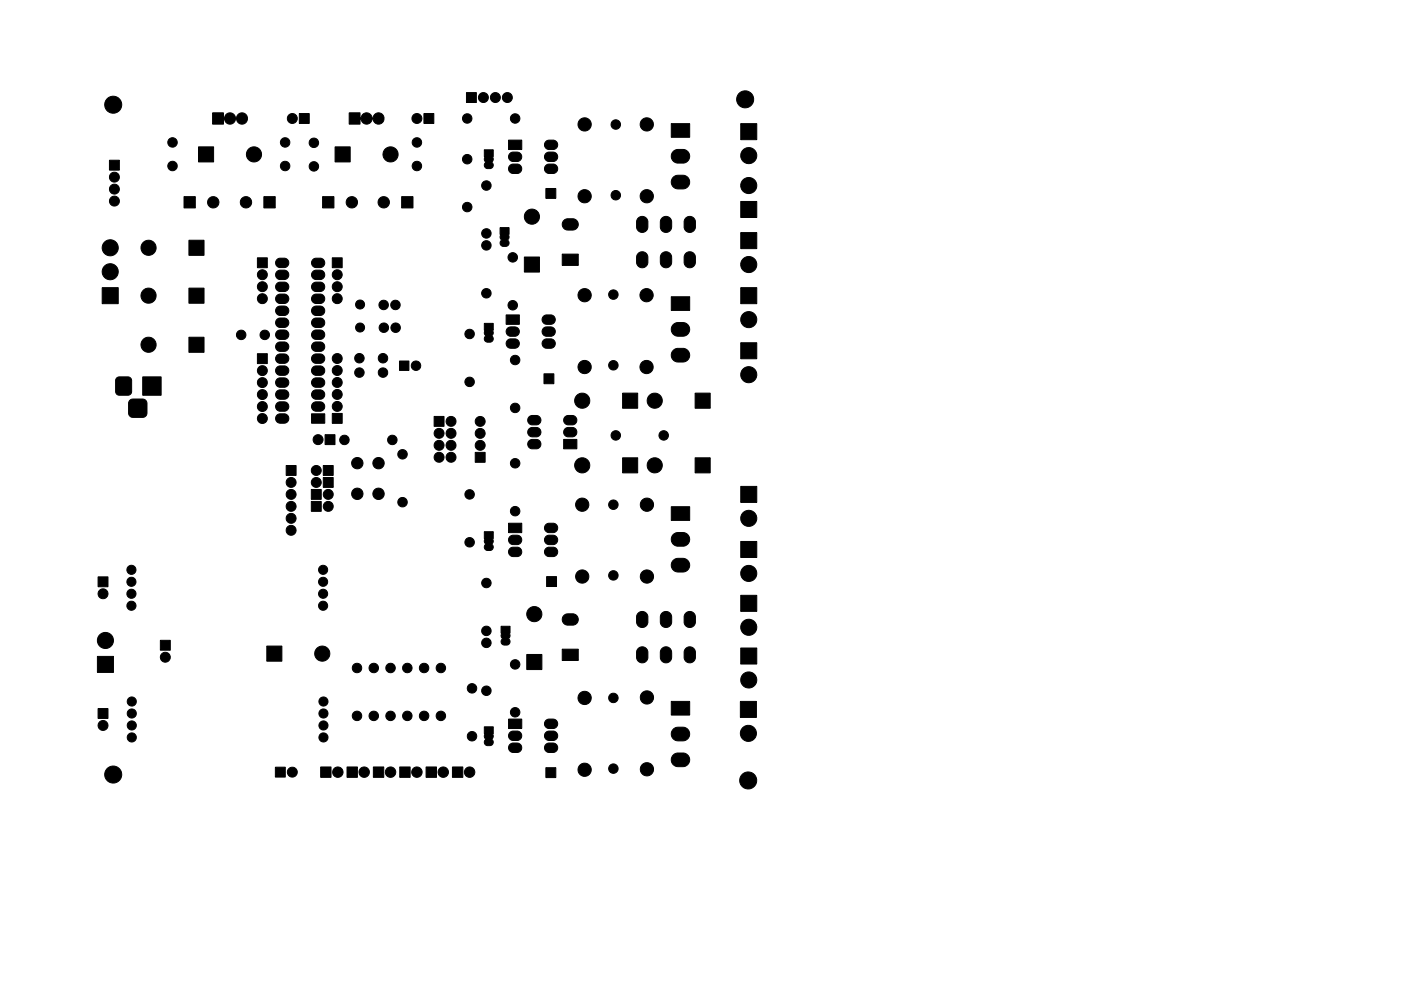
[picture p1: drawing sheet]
<svg xmlns="http://www.w3.org/2000/svg" width="297mm" height="210mm" viewBox="0 0 297 210" stroke-linecap="round" stroke-linejoin="round" font-family="sans-serif">
<g fill="#000" stroke="#000" stroke-width=".21">
<path d="M23.2 34h2.1v2.1h-2.1zM42.1 31.2h3.2v3.2h-3.2zM45.1 23.9h2.3v1l.1 .1a1.26 1.26 0 0 1 1.3-1.1 1.26 1.26 0 0 1 1.2 1.2h.1a1.18 1.18 0 0 1 1.5-1.2 1.18 1.18 0 0 1 .6 1.8 1.18 1.18 0 0 1-1.9 .1l-.3-.6a1.25 1.25 0 0 1-1.2 1.1 1.25 1.25 0 0 1-1.3-1l-.1 .1v.9h-2.3zM63.5 24.1h2.1v2.1h-2.1zM71 31.2h3.2v3.2h-3.2zM74 23.9h2.3v1l.2 .1a1.26 1.26 0 0 1 1.3-1.1 1.26 1.26 0 0 1 1.2 1.2 1.18 1.18 0 0 1 1.6-1.2 1.18 1.18 0 0 1 .6 1.8 1.18 1.18 0 0 1-1.9 .1l-.3-.6a1.25 1.25 0 0 1-1.3 1.1 1.25 1.25 0 0 1-1.2-1l-.2 .1v.9h-2.3zM89.9 24.1h2.1v2.1h-2.1zM98.9 19.6h2.1v2.1h-2.1zM102.7 31.8h1.9l-.1 1.5a.94 .94 0 0 1-.2 1.1 .75 .75 0 0 1 .3 .8 .75 .75 0 0 1-.7 .6h-.5a.86 .86 0 0 1-.5-1.5l-.2-.4zM108.1 35.1l.5-.3h1.1a1 1 0 0 1 .9 1 1 1 0 0 1-.9 1h-.9a1.01 1.01 0 0 1-.9-.6 1.01 1.01 0 0 1 .2-1.1zM108.1 32.6l.5-.3h1.1a1 1 0 0 1 .9 1 1 1 0 0 1-.9 1h-.9a1 1 0 0 1-.9-.7 1 1 0 0 1 .2-1zM107.8 29.7h2.8v2h-2.8z"/>
<path d="M115.7 35.1l.5-.3h1.1a1 1 0 0 1 .9 1 1 1 0 0 1-.9 1h-.9a1.01 1.01 0 0 1-.9-.6 1.01 1.01 0 0 1 .2-1.1zM115.7 32.6l.5-.3h1.1a1 1 0 0 1 .9 1 1 1 0 0 1-.9 1h-.9a1 1 0 0 1-.9-.7 1 1 0 0 1 .2-1zM115.7 30l.5-.3h1.1a1 1 0 0 1 .9 1 1 1 0 0 1-.9 1h-.9a1.01 1.01 0 0 1-.9-.6 1.01 1.01 0 0 1 .2-1.1zM142.7 37.6l.8-.4h1.3a1.45 1.45 0 0 1 1.4 1.4 1.45 1.45 0 0 1-1.4 1.5h-1.1a1.45 1.45 0 0 1-1.3-.9 1.45 1.45 0 0 1 .3-1.6zM142.7 32.1l.8-.4h1.3a1.45 1.45 0 0 1 1.4 1.5 1.45 1.45 0 0 1-1.4 1.4h-1.1a1.45 1.45 0 0 1-1.3-.9 1.45 1.45 0 0 1 .3-1.6zM142.3 26.2h3.9v2.9h-3.9zM157 26.2h3.5v3.4h-3.5zM39 41.7h2.4v2.4h-2.4zM40.1 51h3.2v3.2h-3.2zM54.6 54.7h2.1v2.1h-2.1zM56 41.7h2.3v2.4h-2.3zM58.7 60.1l.5-.2h1.1a1 1 0 0 1 .9 1 1 1 0 0 1-.9 1h-.9a1 1 0 0 1-.9-.7 1 1 0 0 1 .2-1.1z"/>
<path d="M58.7 57.6l.5-.3h1.1a1 1 0 0 1 .9 1 1 1 0 0 1-.9 1h-.9a1 1 0 0 1-.9-.6 1 1 0 0 1 .2-1.1zM58.7 55.1l.5-.3h1.1a1 1 0 0 1 .9 1 1 1 0 0 1-.9 1h-.9a1 1 0 0 1-.9-.7 1 1 0 0 1 .2-1zM66.3 60.1l.6-.2h1a1 1 0 0 1 1 1 1 1 0 0 1-1 1h-.9a1 1 0 0 1-.9-.7 1 1 0 0 1 .2-1.1zM66.3 57.6l.6-.3h1a1 1 0 0 1 1 1 1 1 0 0 1-1 1h-.9a1 1 0 0 1-.9-.6 1 1 0 0 1 .2-1.1zM66.3 55.1l.6-.3h1a1 1 0 0 1 1 1 1 1 0 0 1-1 1h-.9a1 1 0 0 1-.9-.7 1 1 0 0 1 .2-1zM68.4 41.7h2.4v2.4h-2.4zM70.5 54.7h2.1v2.1h-2.1zM85.2 41.7h2.4v2.4h-2.4zM106 48.3h1.9l-.1 1.5a1.11 1.11 0 0 1-.1 1.2 .73 .73 0 0 1 .2 .8 .73 .73 0 0 1-.7 .5h-.5a.86 .86 0 0 1-.4-1.5l-.3-.4zM111.2 54.5h3.2v3.2h-3.2zM115.7 40h2.1v2.1h-2.1zM119.6 46.8l.6-.4h1.3a1.2 1.2 0 0 1 1.1 1.2 1.2 1.2 0 0 1-1.1 1.2h-1.2a1.2 1.2 0 0 1-1-.8 1.2 1.2 0 0 1 .3-1.2z"/>
<path d="M119.2 53.9h3.4v2.4h-3.4zM135.3 53.8a1.2 1.2 0 0 1 1.3-.3 1.2 1.2 0 0 1 .8 1.1v1.1a1.2 1.2 0 0 1-1.2 1.1 1.2 1.2 0 0 1-1.2-1.1v-1.3zM135.3 46.3a1.2 1.2 0 0 1 1.3-.3 1.2 1.2 0 0 1 .8 1.1v1.1a1.2 1.2 0 0 1-1.2 1.1 1.2 1.2 0 0 1-1.2-1.1v-1.3zM140.4 53.8a1.2 1.2 0 0 1 1.2-.3 1.2 1.2 0 0 1 .8 1.1v1.1a1.2 1.2 0 0 1-1.2 1.1 1.2 1.2 0 0 1-1.2-1.1v-1.3zM140.4 46.3a1.2 1.2 0 0 1 1.2-.3 1.2 1.2 0 0 1 .8 1.1v1.1a1.2 1.2 0 0 1-1.2 1.1 1.2 1.2 0 0 1-1.2-1.1v-1.3zM145.4 53.8a1.2 1.2 0 0 1 1.3-.3 1.2 1.2 0 0 1 .7 1.1v1.1a1.2 1.2 0 0 1-1.2 1.1 1.2 1.2 0 0 1-1.2-1.1l.1-1.3zM145.4 46.3a1.2 1.2 0 0 1 1.3-.3 1.2 1.2 0 0 1 .7 1.1v1.1a1.2 1.2 0 0 1-1.2 1.1 1.2 1.2 0 0 1-1.2-1.1l.1-1.3zM157 49.3h3.5v3.4h-3.5zM157 42.7h3.5v3.4h-3.5zM21.7 61h3.4v3.4h-3.4zM24.7 80.2l.6-.2h1.8a.79 .79 0 0 1 .8 .8v2.3a.79 .79 0 0 1-.8 .8h-1.8a.79 .79 0 0 1-.8-.8v-2.3zM40.1 71.5h3.2v3.2h-3.2z"/>
<path d="M40.1 61.1h3.2v3.2h-3.2zM54.6 75h2.1v2.1h-2.1zM58.7 77.9l.5-.3h1.1a1 1 0 0 1 .9 1 1 1 0 0 1-.9 1h-.9a1 1 0 0 1-.9-.6 1 1 0 0 1 .2-1.1zM58.7 75.4l.5-.3h1.1a1 1 0 0 1 .9 1 1 1 0 0 1-.9 1h-.9a1 1 0 0 1-.9-.6 1 1 0 0 1 .2-1.1zM58.7 72.8l.5-.2h1.1a1 1 0 0 1 .9 1 1 1 0 0 1-.9 1h-.9a1 1 0 0 1-.9-.7 1 1 0 0 1 .2-1.1zM58.7 70.3l.5-.3h1.1a1 1 0 0 1 .9 1 1 1 0 0 1-.9 1h-.9a1 1 0 0 1-.9-.6 1 1 0 0 1 .2-1.1zM58.7 67.8l.5-.3h1.1a1 1 0 0 1 .9 1 1 1 0 0 1-.9 1h-.9a1 1 0 0 1-.9-.7 1 1 0 0 1 .2-1zM58.7 65.2l.5-.3h1.1a1 1 0 0 1 .9 1 1 1 0 0 1-.9 1h-.9a1 1 0 0 1-.9-.6 1 1 0 0 1 .2-1.1zM58.7 62.7l.5-.3h1.1a1 1 0 0 1 .9 1 1 1 0 0 1-.9 1h-.9a1 1 0 0 1-.9-.6 1 1 0 0 1 .2-1.1zM66.3 77.9l.6-.3h1a1 1 0 0 1 1 1 1 1 0 0 1-1 1h-.9a1 1 0 0 1-.9-.6 1 1 0 0 1 .2-1.1zM66.3 75.4l.6-.3h1a1 1 0 0 1 1 1 1 1 0 0 1-1 1h-.9a1 1 0 0 1-.9-.6 1 1 0 0 1 .2-1.1zM66.3 72.8l.6-.2h1a1 1 0 0 1 1 1 1 1 0 0 1-1 1h-.9a1 1 0 0 1-.9-.7 1 1 0 0 1 .2-1.1z"/>
<path d="M66.3 70.3l.6-.3h1a1 1 0 0 1 1 1 1 1 0 0 1-1 1h-.9a1 1 0 0 1-.9-.6 1 1 0 0 1 .2-1.1zM66.3 67.8l.6-.3h1a1 1 0 0 1 1 1 1 1 0 0 1-1 1h-.9a1 1 0 0 1-.9-.7 1 1 0 0 1 .2-1zM66.3 65.2l.6-.3h1a1 1 0 0 1 1 1 1 1 0 0 1-1 1h-.9a1 1 0 0 1-.9-.6 1 1 0 0 1 .2-1.1zM66.3 62.7l.6-.3h1a1 1 0 0 1 1 1 1 1 0 0 1-1 1h-.9a1 1 0 0 1-.9-.6 1 1 0 0 1 .2-1.1zM84.7 76.6h2v2h-2zM102.7 68.6h1.9l-.1 1.5a1.12 1.12 0 0 1-.2 1.2 .73 .73 0 0 1 .2 .8 .73 .73 0 0 1-.6 .5h-.5a.86 .86 0 0 1-.5-1.4l-.2-.5zM107.6 72.2l.5-.3h1.1a1 1 0 0 1 .9 1 1 1 0 0 1-.9 1h-.9a1 1 0 0 1-.9-.6 1 1 0 0 1 .2-1.1zM107.6 69.6l.5-.2h1.1a1 1 0 0 1 .9 1 1 1 0 0 1-.9 1h-.9a1 1 0 0 1-.9-.7 1 1 0 0 1 .2-1.1zM107.3 66.8h2.8v2h-2.8zM115.2 72.2l.5-.3h1.1a1 1 0 0 1 .9 1 1 1 0 0 1-.9 1h-.9a1 1 0 0 1-.9-.6 1 1 0 0 1 .2-1.1zM115.2 69.6l.5-.2h1.1a1 1 0 0 1 .9 1 1 1 0 0 1-.9 1h-.9a1 1 0 0 1-.9-.7 1 1 0 0 1 .2-1.1zM115.2 67.1l.5-.3h1.1a1 1 0 0 1 .9 1 1 1 0 0 1-.9 1h-.9a1 1 0 0 1-.9-.6 1 1 0 0 1 .2-1.1z"/>
<path d="M142.7 74.3l.8-.4h1.3a1.45 1.45 0 0 1 1.4 1.5 1.45 1.45 0 0 1-1.4 1.4h-1.1a1.45 1.45 0 0 1-1.3-.9 1.45 1.45 0 0 1 .3-1.6zM142.7 68.9l.8-.4 1.3-.1a1.45 1.45 0 0 1 1.4 1.5 1.45 1.45 0 0 1-1.4 1.4h-1.1a1.45 1.45 0 0 1-1.3-.9 1.45 1.45 0 0 1 .3-1.5zM142.3 63h3.9v2.9h-3.9zM157 72.7h3.5v3.4h-3.5zM157 61h3.5v3.4h-3.5zM27.5 84.9l.5-.2h2.2a.91 .91 0 0 1 1 .9v2a.91 .91 0 0 1-1 1h-2a.91 .91 0 0 1-.9-1v-2.2zM30.3 80h3.9v3.9h-3.9zM58.7 88.1l.5-.3h1.1a1 1 0 0 1 .9 1 1 1 0 0 1-.9 1h-.9a1 1 0 0 1-.9-.6 1 1 0 0 1 .2-1.1zM58.7 85.5l.5-.2h1.1a1 1 0 0 1 .9 1 1 1 0 0 1-.9 1h-.9a1 1 0 0 1-.9-.7 1 1 0 0 1 .2-1.1zM58.7 83l.5-.3h1.1a1 1 0 0 1 .9 1 1 1 0 0 1-.9 1h-.9a1 1 0 0 1-.9-.6 1 1 0 0 1 .2-1.1zM58.7 80.5l.5-.3h1.1a1 1 0 0 1 .9 1 1 1 0 0 1-.9 1h-.9a1 1 0 0 1-.9-.7 1 1 0 0 1 .2-1zM66.3 85.5l.6-.2h1a1 1 0 0 1 1 1 1 1 0 0 1-1 1h-.9a1 1 0 0 1-.9-.7 1 1 0 0 1 .2-1.1z"/>
<path d="M66.3 83l.6-.3h1a1 1 0 0 1 1 1 1 1 0 0 1-1 1h-.9a1 1 0 0 1-.9-.6 1 1 0 0 1 .2-1.1zM66.3 80.5l.6-.3h1a1 1 0 0 1 1 1 1 1 0 0 1-1 1h-.9a1 1 0 0 1-.9-.7 1 1 0 0 1 .2-1zM66.1 87.8h2.8v2h-2.8zM68.9 92.2h2.1v2.1h-2.1zM70.5 87.7h2.1v2.1h-2.1zM92 88.4h2.1v2.1h-2.1zM100.8 96h2.1v2.1h-2.1zM112.2 93.5l.5-.3h1a1 1 0 0 1 1 1 1 1 0 0 1-1 1h-.9a1 1 0 0 1-.9-.6 1 1 0 0 1 .3-1.1zM112.2 91l.5-.3h1a1 1 0 0 1 1 1 1 1 0 0 1-1 1h-.9a1.01 1.01 0 0 1-.8-.7 1.01 1.01 0 0 1 .2-1zM112.2 88.4l.5-.2 1-.1a1 1 0 0 1 1 1 1 1 0 0 1-1 1h-.9a1 1 0 0 1-.8-.6 1 1 0 0 1 .2-1.1zM115.3 79.3h2.1v2.1h-2.1zM119.8 91l.5-.3h1.1a1 1 0 0 1 .9 1 1 1 0 0 1-.9 1h-.9a1.01 1.01 0 0 1-.9-.7 1.01 1.01 0 0 1 .2-1z"/>
<path d="M119.8 88.4l.5-.2 1.1-.1a1 1 0 0 1 .9 1 1 1 0 0 1-.9 1h-.9a1 1 0 0 1-.9-.6 1 1 0 0 1 .2-1.1zM119.5 93.2h2.8v2h-2.8zM132 83.4h3.2v3.2h-3.2zM147.4 83.4h3.2v3.2h-3.2zM60.7 98.8h2.1v2.1h-2.1zM66 106.4h2.1v2.1h-2.1zM66 103.8h2.1v2.1h-2.1zM68.5 101.3h2.1v2.1h-2.1zM68.5 98.8h2.1v2.1h-2.1zM102.7 112.8h1.9l-.1 1.5a1.09 1.09 0 0 1-.2 1.2 .73 .73 0 0 1 .2 .8 .73 .73 0 0 1-.6 .5h-.5a.86 .86 0 0 1-.5-1.4l-.2-.5zM108.1 116.4l.5-.3h1.1a1 1 0 0 1 .9 1 1 1 0 0 1-.9 1h-.9a1 1 0 0 1-.9-.7 1 1 0 0 1 .2-1zM108.1 113.8l.5-.2 1.1-.1a1 1 0 0 1 .9 1 1 1 0 0 1-.9 1h-.9a1 1 0 0 1-.9-.6 1 1 0 0 1 .2-1.1z"/>
<path d="M107.8 111h2.8v2h-2.8zM115.7 116.4l.5-.3h1.1a1 1 0 0 1 .9 1 1 1 0 0 1-.9 1h-.9a1 1 0 0 1-.9-.7 1 1 0 0 1 .2-1zM115.7 113.8l.5-.2 1.1-.1a1 1 0 0 1 .9 1 1 1 0 0 1-.9 1h-.9a1 1 0 0 1-.9-.6 1 1 0 0 1 .2-1.1zM115.7 111.3l.5-.3h1.1a1 1 0 0 1 .9 1 1 1 0 0 1-.9 1h-.9a1 1 0 0 1-.9-.6 1 1 0 0 1 .2-1.1zM132 97.1h3.2v3.2h-3.2zM142.7 118.9l.8-.4h1.3a1.45 1.45 0 0 1 1.4 1.4 1.45 1.45 0 0 1-1.4 1.5h-1.1a1.45 1.45 0 0 1-1.3-1 1.45 1.45 0 0 1 .3-1.5zM142.7 113.4l.8-.4h1.3a1.45 1.45 0 0 1 1.4 1.4 1.45 1.45 0 0 1-1.4 1.5h-1.1a1.45 1.45 0 0 1-1.3-.9 1.45 1.45 0 0 1 .3-1.6zM142.3 107.5h3.9v2.9h-3.9zM147.4 97.1h3.2v3.2h-3.2zM157 114.9h3.5v3.4h-3.5zM157 103.2h3.5v3.4h-3.5zM20.8 122.4h2.1v2.1h-2.1z"/>
<path d="M34 135.9h2.1v2.1h-2.1zM106.2 132.9h1.9l-.1 1.5a1.11 1.11 0 0 1-.1 1.2 .73 .73 0 0 1 .2 .8 .73 .73 0 0 1-.7 .5h-.5a.86 .86 0 0 1-.4-1.5l-.3-.4zM115.9 122.3h2.1v2.1h-2.1zM119.6 130.6l.6-.4h1.3a1.2 1.2 0 0 1 1.1 1.2 1.2 1.2 0 0 1-1.1 1.2h-1.2a1.2 1.2 0 0 1-1-.7 1.2 1.2 0 0 1 .3-1.3zM135.3 137.6a1.2 1.2 0 0 1 1.3-.3 1.2 1.2 0 0 1 .8 1.1v1.1a1.2 1.2 0 0 1-1.2 1.1 1.2 1.2 0 0 1-1.2-1.1v-1.3zM135.3 130.1a1.2 1.2 0 0 1 1.3-.3 1.2 1.2 0 0 1 .8 1.1v1.1a1.2 1.2 0 0 1-1.2 1.1 1.2 1.2 0 0 1-1.2-1.1v-1.3zM140.4 137.6a1.2 1.2 0 0 1 1.2-.3 1.2 1.2 0 0 1 .8 1.1v1.1a1.2 1.2 0 0 1-1.2 1.1 1.2 1.2 0 0 1-1.2-1.1v-1.3zM140.4 130.1a1.2 1.2 0 0 1 1.2-.3 1.2 1.2 0 0 1 .8 1.1v1.1a1.2 1.2 0 0 1-1.2 1.1 1.2 1.2 0 0 1-1.2-1.1v-1.3zM145.4 137.6a1.2 1.2 0 0 1 1.3-.3 1.2 1.2 0 0 1 .7 1.1v1.1a1.2 1.2 0 0 1-1.2 1.1 1.2 1.2 0 0 1-1.2-1.1l.1-1.3zM145.4 130.1a1.2 1.2 0 0 1 1.3-.3 1.2 1.2 0 0 1 .7 1.1v1.1a1.2 1.2 0 0 1-1.2 1.1 1.2 1.2 0 0 1-1.2-1.1l.1-1.3zM157 126.3h3.5v3.4h-3.5zM20.8 150.3h2.1v2.1h-2.1z"/>
<path d="M20.7 139.3h3.4v3.4h-3.4zM56.6 137.1h3.2v3.2h-3.2zM102.7 154.2h1.9l-.1 1.5a1.1 1.1 0 0 1-.2 1.2 .73 .73 0 0 1 .2 .8 .73 .73 0 0 1-.6 .5h-.5a.86 .86 0 0 1-.5-1.4l-.2-.5zM108.1 157.9l.5-.2 1.1-.1a1 1 0 0 1 .9 1 1 1 0 0 1-.9 1h-.9a1 1 0 0 1-.9-.6 1 1 0 0 1 .2-1.1zM108.1 155.4l.5-.3h1.1a1 1 0 0 1 .9 1 1 1 0 0 1-.9 1h-.9a1 1 0 0 1-.9-.6 1 1 0 0 1 .2-1.1zM107.8 152.6h2.8v2h-2.8zM111.7 138.9h3.2v3.2h-3.2zM115.7 157.9l.5-.2 1.1-.1a1 1 0 0 1 .9 1 1 1 0 0 1-.9 1h-.9a1 1 0 0 1-.9-.6 1 1 0 0 1 .2-1.1zM115.7 155.4l.5-.3h1.1a1 1 0 0 1 .9 1 1 1 0 0 1-.9 1h-.9a1 1 0 0 1-.9-.6 1 1 0 0 1 .2-1.1zM115.7 152.9l.5-.3h1.1a1 1 0 0 1 .9 1 1 1 0 0 1-.9 1h-.9a1 1 0 0 1-.9-.7 1 1 0 0 1 .2-1zM119.2 137.7h3.4v2.4h-3.4zM142.7 160.2l.8-.4h1.3a1.45 1.45 0 0 1 1.4 1.4 1.45 1.45 0 0 1-1.4 1.5h-1.1a1.45 1.45 0 0 1-1.3-1 1.45 1.45 0 0 1 .3-1.5z"/>
<path d="M142.7 154.7l.8-.4h1.3a1.45 1.45 0 0 1 1.4 1.4 1.45 1.45 0 0 1-1.4 1.5h-1.1a1.45 1.45 0 0 1-1.3-.9 1.45 1.45 0 0 1 .3-1.6zM142.3 148.8h3.9v2.9h-3.9zM157 148.8h3.4v3.4h-3.4zM157 137.5h3.5v3.4h-3.5zM58.4 162.8h2.1v2.1h-2.1zM68 162.7h2.2v2.2h-2.2zM73.6 162.7h2.2v2.2h-2.2zM79.2 162.7h2.2v2.2h-2.2zM84.8 162.7h2.2v2.2h-2.2zM90.3 162.7h2.2v2.2h-2.2zM95.9 162.7h2.2v2.2h-2.2zM115.7 162.9h2.1v2.1h-2.1z"/>
<circle cx="24" cy="22.2" r="1.81"/>
<circle cx="24.3" cy="37.6" r="1.05"/>
<circle cx="36.6" cy="35.2" r="1"/>
<circle cx="36.6" cy="30.2" r="1"/>
<circle cx="53.8" cy="32.8" r="1.61"/>
<circle cx="60.5" cy="30.2" r="1"/>
<circle cx="60.5" cy="35.2" r="1"/>
<circle cx="62" cy="25.1" r="1.05"/>
<circle cx="66.5" cy="30.3" r="1"/>
<circle cx="66.5" cy="35.3" r="1"/>
<circle cx="82.8" cy="32.8" r="1.61"/>
<circle cx="88.4" cy="25.1" r="1.05"/>
<circle cx="88.4" cy="35.2" r="1"/>
<circle cx="88.4" cy="30.2" r="1"/>
<circle cx="99.1" cy="33.8" r="1"/>
<circle cx="99.1" cy="25.1" r="1"/>
<circle cx="102.5" cy="20.7" r="1.05"/>
<circle cx="103.1" cy="39.4" r="1"/>
<circle cx="105" cy="20.7" r="1.05"/>
<circle cx="107.6" cy="20.7" r="1.05"/>
<circle cx="109.2" cy="25.1" r="1"/>
<circle cx="124" cy="26.4" r="1.41"/>
<circle cx="130.6" cy="26.4" r="1"/>
<circle cx="137.1" cy="26.4" r="1.41"/>
<circle cx="158" cy="21.1" r="1.81"/>
<circle cx="158.7" cy="39.4" r="1.71"/>
<circle cx="158.7" cy="33" r="1.71"/>
<circle cx="23.4" cy="52.6" r="1.71"/>
<circle cx="23.4" cy="57.7" r="1.71"/>
<circle cx="24.3" cy="40.1" r="1.05"/>
<circle cx="24.3" cy="42.7" r="1.05"/>
<circle cx="31.5" cy="52.6" r="1.61"/>
<circle cx="45.2" cy="42.9" r="1.21"/>
<circle cx="52.2" cy="42.9" r="1.21"/>
<circle cx="55.6" cy="58.3" r="1.05"/>
<circle cx="71.5" cy="58.3" r="1.05"/>
<circle cx="74.6" cy="42.9" r="1.21"/>
<circle cx="81.4" cy="42.9" r="1.21"/>
<circle cx="99.1" cy="43.9" r="1"/>
<circle cx="103.1" cy="52.1" r="1"/>
<circle cx="103.1" cy="49.5" r="1"/>
<circle cx="108.7" cy="54.6" r="1"/>
<circle cx="112.8" cy="46" r="1.6"/>
<circle cx="124" cy="41.6" r="1.41"/>
<circle cx="130.6" cy="41.4" r="1"/>
<circle cx="137.1" cy="41.6" r="1.41"/>
<circle cx="158.7" cy="56.1" r="1.71"/>
<circle cx="31.5" cy="73.2" r="1.61"/>
<circle cx="31.5" cy="62.7" r="1.6"/>
<circle cx="51.1" cy="71.1" r="1"/>
<circle cx="55.6" cy="63.4" r="1.05"/>
<circle cx="55.6" cy="60.8" r="1.05"/>
<circle cx="55.6" cy="78.6" r="1.05"/>
<circle cx="56.1" cy="71.1" r="1"/>
<circle cx="71.5" cy="78.6" r="1.05"/>
<circle cx="71.5" cy="76.1" r="1.05"/>
<circle cx="71.5" cy="60.8" r="1.05"/>
<circle cx="71.5" cy="63.4" r="1.05"/>
<circle cx="76.2" cy="76" r="1"/>
<circle cx="76.2" cy="79.1" r="1"/>
<circle cx="76.3" cy="69.5" r=".95"/>
<circle cx="76.3" cy="64.6" r=".95"/>
<circle cx="81.2" cy="76" r="1"/>
<circle cx="81.2" cy="79.1" r="1"/>
<circle cx="81.3" cy="64.7" r="1"/>
<circle cx="81.4" cy="69.5" r="1"/>
<circle cx="83.8" cy="64.7" r="1"/>
<circle cx="83.9" cy="69.5" r="1"/>
<circle cx="88.2" cy="77.6" r="1"/>
<circle cx="99.6" cy="70.9" r="1"/>
<circle cx="103.1" cy="62.2" r="1"/>
<circle cx="108.7" cy="64.8" r="1"/>
<circle cx="109.2" cy="76.4" r="1"/>
<circle cx="123.9" cy="62.6" r="1.4"/>
<circle cx="124" cy="77.9" r="1.41"/>
<circle cx="130" cy="62.5" r="1"/>
<circle cx="130" cy="77.5" r="1"/>
<circle cx="137.1" cy="77.9" r="1.4"/>
<circle cx="137.1" cy="62.6" r="1.41"/>
<circle cx="158.7" cy="79.5" r="1.71"/>
<circle cx="158.7" cy="67.8" r="1.71"/>
<circle cx="55.6" cy="81.2" r="1.05"/>
<circle cx="55.6" cy="88.8" r="1.05"/>
<circle cx="55.6" cy="86.3" r="1.05"/>
<circle cx="55.6" cy="83.7" r="1.05"/>
<circle cx="67.1" cy="99.8" r="1.05"/>
<circle cx="67.4" cy="93.3" r="1.05"/>
<circle cx="71.5" cy="83.7" r="1.05"/>
<circle cx="71.5" cy="81.2" r="1.05"/>
<circle cx="71.5" cy="86.2" r="1.05"/>
<circle cx="73" cy="93.3" r="1"/>
<circle cx="75.8" cy="98.3" r="1.21"/>
<circle cx="80.3" cy="98.3" r="1.21"/>
<circle cx="83.2" cy="93.3" r="1"/>
<circle cx="85.3" cy="96.4" r="1"/>
<circle cx="93.1" cy="94.5" r="1.05"/>
<circle cx="93.1" cy="97" r="1.05"/>
<circle cx="93.1" cy="91.9" r="1.05"/>
<circle cx="95.6" cy="94.5" r="1.05"/>
<circle cx="95.6" cy="89.4" r="1.05"/>
<circle cx="95.6" cy="91.9" r="1.05"/>
<circle cx="95.6" cy="97" r="1.05"/>
<circle cx="99.6" cy="81" r="1"/>
<circle cx="101.8" cy="94.5" r="1.05"/>
<circle cx="101.8" cy="92" r="1.05"/>
<circle cx="101.8" cy="89.4" r="1.05"/>
<circle cx="109.2" cy="98.3" r="1"/>
<circle cx="109.2" cy="86.5" r="1"/>
<circle cx="123.4" cy="85" r="1.6"/>
<circle cx="123.4" cy="98.7" r="1.6"/>
<circle cx="130.6" cy="92.4" r="1"/>
<circle cx="138.8" cy="85" r="1.6"/>
<circle cx="138.8" cy="98.7" r="1.6"/>
<circle cx="140.7" cy="92.4" r="1"/>
<circle cx="61.7" cy="110" r="1.05"/>
<circle cx="61.7" cy="107.4" r="1.05"/>
<circle cx="61.7" cy="112.5" r="1.05"/>
<circle cx="61.7" cy="104.9" r="1.05"/>
<circle cx="61.7" cy="102.4" r="1.05"/>
<circle cx="67.1" cy="102.4" r="1.05"/>
<circle cx="69.6" cy="104.9" r="1.05"/>
<circle cx="69.6" cy="107.4" r="1.05"/>
<circle cx="75.8" cy="104.8" r="1.21"/>
<circle cx="80.3" cy="104.8" r="1.21"/>
<circle cx="85.3" cy="106.5" r="1"/>
<circle cx="99.6" cy="115.1" r="1"/>
<circle cx="99.6" cy="104.9" r="1"/>
<circle cx="109.2" cy="108.5" r="1"/>
<circle cx="123.4" cy="107.1" r="1.4"/>
<circle cx="130" cy="107.1" r="1"/>
<circle cx="137.2" cy="107.1" r="1.41"/>
<circle cx="158.7" cy="110" r="1.71"/>
<circle cx="21.8" cy="126" r="1.05"/>
<circle cx="22.4" cy="135.9" r="1.71"/>
<circle cx="27.9" cy="128.5" r=".97"/>
<circle cx="27.9" cy="126" r=".97"/>
<circle cx="27.9" cy="123.4" r=".97"/>
<circle cx="27.9" cy="120.9" r=".97"/>
<circle cx="35.1" cy="139.4" r="1.05"/>
<circle cx="68.3" cy="138.7" r="1.6"/>
<circle cx="68.5" cy="128.5" r=".97"/>
<circle cx="68.5" cy="126" r=".97"/>
<circle cx="68.5" cy="123.4" r=".97"/>
<circle cx="68.5" cy="120.9" r=".97"/>
<circle cx="103.1" cy="123.7" r="1"/>
<circle cx="103.1" cy="136.4" r="1"/>
<circle cx="103.1" cy="133.9" r="1"/>
<circle cx="113.3" cy="130.3" r="1.61"/>
<circle cx="123.4" cy="122.3" r="1.41"/>
<circle cx="130" cy="122.1" r="1"/>
<circle cx="137.2" cy="122.3" r="1.4"/>
<circle cx="158.7" cy="133.1" r="1.71"/>
<circle cx="158.7" cy="121.7" r="1.71"/>
<circle cx="21.8" cy="153.9" r="1.05"/>
<circle cx="27.9" cy="156.5" r=".97"/>
<circle cx="27.9" cy="153.9" r=".97"/>
<circle cx="27.9" cy="148.8" r=".97"/>
<circle cx="27.9" cy="151.4" r=".97"/>
<circle cx="68.6" cy="156.5" r=".97"/>
<circle cx="68.6" cy="151.4" r=".97"/>
<circle cx="68.6" cy="148.8" r=".97"/>
<circle cx="68.6" cy="153.9" r=".97"/>
<circle cx="75.7" cy="151.9" r="1"/>
<circle cx="75.7" cy="141.7" r="1"/>
<circle cx="79.2" cy="151.9" r="1"/>
<circle cx="79.2" cy="141.7" r="1"/>
<circle cx="82.8" cy="151.9" r="1"/>
<circle cx="82.8" cy="141.7" r="1"/>
<circle cx="86.4" cy="151.9" r="1"/>
<circle cx="86.4" cy="141.7" r="1"/>
<circle cx="89.9" cy="151.9" r="1"/>
<circle cx="89.9" cy="141.7" r="1"/>
<circle cx="93.5" cy="151.9" r="1"/>
<circle cx="93.5" cy="141.7" r="1"/>
<circle cx="100.1" cy="156.2" r="1"/>
<circle cx="100.1" cy="146" r="1"/>
<circle cx="103.1" cy="146.6" r="1"/>
<circle cx="109.2" cy="151.1" r="1"/>
<circle cx="109.2" cy="141" r="1"/>
<circle cx="124" cy="148.1" r="1.4"/>
<circle cx="130" cy="148.1" r="1"/>
<circle cx="137.2" cy="148" r="1.41"/>
<circle cx="158.7" cy="155.6" r="1.71"/>
<circle cx="158.7" cy="144.3" r="1.71"/>
<circle cx="24" cy="164.3" r="1.81"/>
<circle cx="62" cy="163.8" r="1.05"/>
<circle cx="71.6" cy="163.8" r="1.11"/>
<circle cx="77.2" cy="163.8" r="1.11"/>
<circle cx="82.8" cy="163.8" r="1.11"/>
<circle cx="88.4" cy="163.8" r="1.11"/>
<circle cx="94" cy="163.8" r="1.11"/>
<circle cx="99.6" cy="163.8" r="1.11"/>
<circle cx="124" cy="163.3" r="1.41"/>
<circle cx="130" cy="163.1" r="1"/>
<circle cx="137.2" cy="163.2" r="1.4"/>
<circle cx="158.6" cy="165.6" r="1.8"/>
</g>
</svg>
